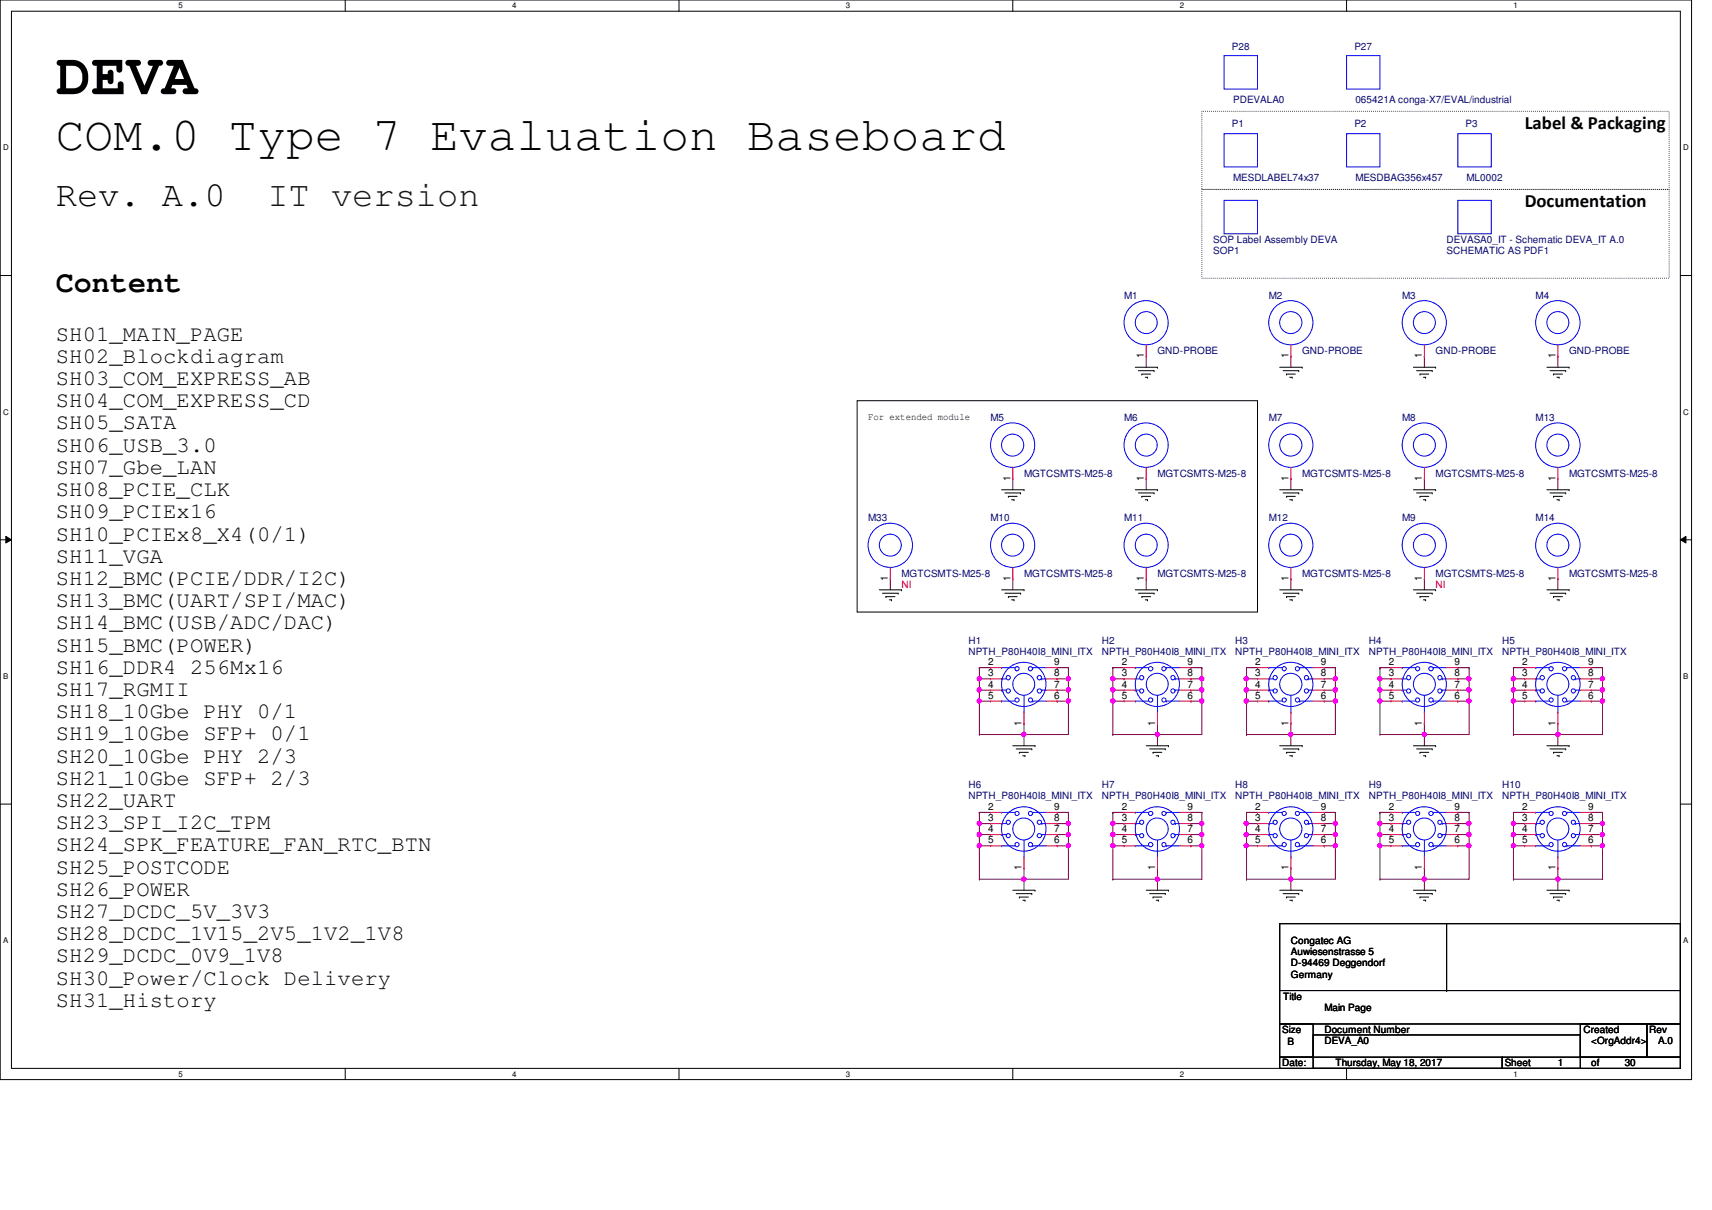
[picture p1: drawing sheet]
<svg xmlns="http://www.w3.org/2000/svg" width="297mm" height="210mm" viewBox="0 0 297 210" stroke-linecap="round" stroke-linejoin="round" font-family="sans-serif">
<defs><g id="words">
<text font-size="10.2" x="9.7" y="16.3">DEVA</text>
<text font-size="8.3" x="9.7" y="26">COM.0 Type 7 Evaluation Baseboard</text>
<text font-size="6.1" x="9.7" y="35.8">Rev. A.0</text>
<text font-size="6.1" fill="#004000" x="46.4" y="35.8">IT version</text>
<text font-size="5.2" x="9.7" y="50.7">Content</text>
<g font-size="3.9">
<text x="9.7" y="59.1">SH01_MAIN_PAGE</text>
<text x="9.7" y="62.9">SH02_Blockdiagram</text>
<text x="9.7" y="66.8">SH03_COM_EXPRESS_AB</text>
<text x="9.7" y="70.7">SH04_COM_EXPRESS_CD</text>
<text x="9.7" y="74.5">SH05_SATA</text>
<text x="9.7" y="78.4">SH06_USB_3.0</text>
<text x="9.7" y="82.2">SH07_Gbe_LAN</text>
<text x="9.7" y="86.1">SH08_PCIE_CLK</text>
<text x="9.7" y="89.9">SH09_PCIEx16</text>
<text x="9.7" y="93.8">SH10_PCIEx8_X4(0/1)</text>
<text x="9.7" y="97.6">SH11_VGA</text>
<text x="9.7" y="101.5">SH12_BMC(PCIE/DDR/I2C)</text>
<text x="9.7" y="105.3">SH13_BMC(UART/SPI/MAC)</text>
<text x="9.7" y="109.2">SH14_BMC(USB/ADC/DAC)</text>
<text x="9.7" y="113">SH15_BMC(POWER)</text>
<text x="9.7" y="116.9">SH16_DDR4 256Mx16</text>
<text x="9.7" y="120.7">SH17_RGMII</text>
<text x="9.7" y="124.6">SH18_10Gbe PHY 0/1</text>
<text x="9.7" y="128.4">SH19_10Gbe SFP+ 0/1</text>
<text x="9.7" y="132.3">SH20_10Gbe PHY 2/3</text>
<text x="9.7" y="136.1">SH21_10Gbe SFP+ 2/3</text>
<text x="9.7" y="140">SH22_UART</text>
<text x="9.7" y="143.8">SH23_SPI_I2C_TPM</text>
<text x="9.7" y="147.7">SH24_SPK_FEATURE_FAN_RTC_BTN</text>
<text x="9.7" y="151.6">SH25_POSTCODE</text>
<text x="9.7" y="155.4">SH26_POWER</text>
<text x="9.7" y="159.3">SH27_DCDC_5V_3V3</text>
<text x="9.7" y="163.1">SH28_DCDC_1V15_2V5_1V2_1V8</text>
<text x="9.7" y="167">SH29_DCDC_0V9_1V8</text>
<text x="9.7" y="170.8">SH30_Power/Clock Delivery</text>
<text x="9.7" y="174.7">SH31_History</text>
</g>
<g font-size="3.3">
<text x="264.5" y="22.4">Label &amp; Packaging</text>
<text x="264.5" y="35.9">Documentation</text>
</g>
<g font-size="1.7" fill="#000080">
<text x="213.7" y="8.6">P28</text>
<text x="235" y="8.6">P27</text>
<text x="213.9" y="17.8">PDEVALA0</text>
<text x="235.2" y="17.8">065421A conga-X7/EVAL/industrial</text>
<text x="213.7" y="22.1">P1</text>
<text x="235" y="22.1">P2</text>
<text x="254.3" y="22.1">P3</text>
<text x="213.9" y="31.4">MESDLABEL74x37</text>
<text x="235.2" y="31.4">MESDBAG356x457</text>
<text x="254.5" y="31.4">ML0002</text>
<text x="210.5" y="44.1">SOP1</text>
<text x="210.5" y="42.2">SOP Label Assembly DEVA</text>
<text x="251" y="44.1">SCHEMATIC AS PDF1</text>
<text x="251" y="42.2">DEVASA0_IT - Schematic DEVA_IT A.0</text>
<text x="195" y="51.8">M1</text>
<text x="220.1" y="51.8">M2</text>
<text x="243.3" y="51.8">M3</text>
<text x="266.4" y="51.8">M4</text>
<text x="200.8" y="61.5">GND-PROBE</text>
<text x="225.9" y="61.5">GND-PROBE</text>
<text x="249.1" y="61.5">GND-PROBE</text>
<text x="272.2" y="61.5">GND-PROBE</text>
<text x="171.9" y="73.1">M5</text>
<text x="195" y="73.1">M6</text>
<text x="220.1" y="73.1">M7</text>
<text x="243.3" y="73.1">M8</text>
<text x="266.4" y="73.1">M13</text>
<text x="177.7" y="82.7">MGTCSMTS-M25-8</text>
<text x="200.8" y="82.7">MGTCSMTS-M25-8</text>
<text x="225.9" y="82.7">MGTCSMTS-M25-8</text>
<text x="249.1" y="82.7">MGTCSMTS-M25-8</text>
<text x="272.2" y="82.7">MGTCSMTS-M25-8</text>
<text x="150.6" y="90.4">M33</text>
<text x="171.9" y="90.4">M10</text>
<text x="195" y="90.4">M11</text>
<text x="220.1" y="90.4">M12</text>
<text x="243.3" y="90.4">M9</text>
<text x="266.4" y="90.4">M14</text>
<text x="156.4" y="100.1">MGTCSMTS-M25-8</text>
<text x="177.7" y="100.1">MGTCSMTS-M25-8</text>
<text x="200.8" y="100.1">MGTCSMTS-M25-8</text>
<text x="225.9" y="100.1">MGTCSMTS-M25-8</text>
<text x="249.1" y="100.1">MGTCSMTS-M25-8</text>
<text x="272.2" y="100.1">MGTCSMTS-M25-8</text>
<text x="168" y="111.7">H1</text>
<text x="168" y="113.6">NPTH_P80H40I8_MINI_ITX</text>
<text x="191.2" y="111.7">H2</text>
<text x="191.2" y="113.6">NPTH_P80H40I8_MINI_ITX</text>
<text x="214.3" y="111.7">H3</text>
<text x="214.3" y="113.6">NPTH_P80H40I8_MINI_ITX</text>
<text x="237.5" y="111.7">H4</text>
<text x="237.5" y="113.6">NPTH_P80H40I8_MINI_ITX</text>
<text x="260.6" y="111.7">H5</text>
<text x="260.6" y="113.6">NPTH_P80H40I8_MINI_ITX</text>
<text x="168" y="136.7">H6</text>
<text x="191.2" y="136.7">H7</text>
<text x="214.3" y="136.7">H8</text>
<text x="237.5" y="136.7">H9</text>
<text x="260.6" y="136.7">H10</text>
<text x="168" y="138.7">NPTH_P80H40I8_MINI_ITX</text>
<text x="191.2" y="138.7">NPTH_P80H40I8_MINI_ITX</text>
<text x="214.3" y="138.7">NPTH_P80H40I8_MINI_ITX</text>
<text x="237.5" y="138.7">NPTH_P80H40I8_MINI_ITX</text>
<text x="260.6" y="138.7">NPTH_P80H40I8_MINI_ITX</text>
</g>
<g font-size="1.7">
<text x="198.5" y="62.2" transform="rotate(-90 198.5 62.2)">1</text>
<text x="223.6" y="62.2" transform="rotate(-90 223.6 62.2)">1</text>
<text x="246.7" y="62.2" transform="rotate(-90 246.7 62.2)">1</text>
<text x="269.9" y="62.2" transform="rotate(-90 269.9 62.2)">1</text>
<text x="150.6" y="72.9">For extended module</text>
<text x="175.3" y="83.4" transform="rotate(-90 175.3 83.4)">1</text>
<text x="198.5" y="83.4" transform="rotate(-90 198.5 83.4)">1</text>
<text x="223.6" y="83.4" transform="rotate(-90 223.6 83.4)">1</text>
<text x="246.7" y="83.4" transform="rotate(-90 246.7 83.4)">1</text>
<text x="269.9" y="83.4" transform="rotate(-90 269.9 83.4)">1</text>
<text x="154" y="100.8" transform="rotate(-90 154 100.8)">1</text>
<text x="175.3" y="100.8" transform="rotate(-90 175.3 100.8)">1</text>
<text x="198.5" y="100.8" transform="rotate(-90 198.5 100.8)">1</text>
<text x="223.6" y="100.8" transform="rotate(-90 223.6 100.8)">1</text>
<text x="246.7" y="100.8" transform="rotate(-90 246.7 100.8)">1</text>
<text x="269.9" y="100.8" transform="rotate(-90 269.9 100.8)">1</text>
<text x="171.4" y="115.4">2</text>
<text x="171.4" y="117.3">3</text>
<text x="171.4" y="119.3">4</text>
<text x="182.9" y="119.3">7</text>
<text x="182.9" y="117.3">8</text>
<text x="182.9" y="115.4">9</text>
<text x="194.6" y="115.4">2</text>
<text x="194.6" y="117.3">3</text>
<text x="194.6" y="119.3">4</text>
<text x="206" y="119.3">7</text>
<text x="206" y="117.3">8</text>
<text x="206" y="115.4">9</text>
<text x="217.8" y="115.4">2</text>
<text x="217.8" y="117.3">3</text>
<text x="217.8" y="119.3">4</text>
<text x="229.2" y="119.3">7</text>
<text x="229.2" y="117.3">8</text>
<text x="229.2" y="115.4">9</text>
<text x="241" y="115.4">2</text>
<text x="241" y="117.3">3</text>
<text x="241" y="119.3">4</text>
<text x="252.3" y="119.3">7</text>
<text x="252.3" y="117.3">8</text>
<text x="252.3" y="115.4">9</text>
<text x="264.1" y="115.4">2</text>
<text x="264.1" y="117.3">3</text>
<text x="264.1" y="119.3">4</text>
<text x="275.5" y="119.3">7</text>
<text x="275.5" y="117.3">8</text>
<text x="275.5" y="115.4">9</text>
<text x="171.4" y="121.2">5</text>
<text x="177.2" y="125.9" transform="rotate(-90 177.2 125.9)">1</text>
<text x="182.9" y="121.2">6</text>
<text x="194.6" y="121.2">5</text>
<text x="200.4" y="125.9" transform="rotate(-90 200.4 125.9)">1</text>
<text x="206" y="121.2">6</text>
<text x="217.8" y="121.2">5</text>
<text x="223.6" y="125.9" transform="rotate(-90 223.6 125.9)">1</text>
<text x="229.2" y="121.2">6</text>
<text x="241" y="121.2">5</text>
<text x="246.7" y="125.9" transform="rotate(-90 246.7 125.9)">1</text>
<text x="252.3" y="121.2">6</text>
<text x="264.1" y="121.2">5</text>
<text x="269.9" y="125.9" transform="rotate(-90 269.9 125.9)">1</text>
<text x="275.5" y="121.2">6</text>
<text x="171.4" y="140.5">2</text>
<text x="171.4" y="142.5">3</text>
<text x="182.9" y="142.5">8</text>
<text x="182.9" y="140.5">9</text>
<text x="194.6" y="140.5">2</text>
<text x="194.6" y="142.5">3</text>
<text x="206" y="142.5">8</text>
<text x="206" y="140.5">9</text>
<text x="217.8" y="140.5">2</text>
<text x="217.8" y="142.5">3</text>
<text x="229.2" y="142.5">8</text>
<text x="229.2" y="140.5">9</text>
<text x="241" y="140.5">2</text>
<text x="241" y="142.5">3</text>
<text x="252.3" y="142.5">8</text>
<text x="252.3" y="140.5">9</text>
<text x="264.1" y="140.5">2</text>
<text x="264.1" y="142.5">3</text>
<text x="275.5" y="142.5">8</text>
<text x="275.5" y="140.5">9</text>
<text x="171.4" y="144.4">4</text>
<text x="171.4" y="146.3">5</text>
<text x="182.9" y="146.3">6</text>
<text x="182.9" y="144.4">7</text>
<text x="194.6" y="144.4">4</text>
<text x="194.6" y="146.3">5</text>
<text x="206" y="146.3">6</text>
<text x="206" y="144.4">7</text>
<text x="217.8" y="144.4">4</text>
<text x="217.8" y="146.3">5</text>
<text x="229.2" y="146.3">6</text>
<text x="229.2" y="144.4">7</text>
<text x="241" y="144.4">4</text>
<text x="241" y="146.3">5</text>
<text x="252.3" y="146.3">6</text>
<text x="252.3" y="144.4">7</text>
<text x="264.1" y="144.4">4</text>
<text x="264.1" y="146.3">5</text>
<text x="275.5" y="146.3">6</text>
<text x="275.5" y="144.4">7</text>
<text x="177.2" y="151" transform="rotate(-90 177.2 151)">1</text>
<text x="200.4" y="151" transform="rotate(-90 200.4 151)">1</text>
<text x="223.6" y="151" transform="rotate(-90 223.6 151)">1</text>
<text x="246.7" y="151" transform="rotate(-90 246.7 151)">1</text>
<text x="269.9" y="151" transform="rotate(-90 269.9 151)">1</text>
<text x="224" y="163.8">Congatec AG</text>
<text x="224" y="165.7">Auwiesenstrasse 5</text>
<text x="224" y="167.6">D-94469 Deggendorf</text>
<text x="222.6" y="173.4">Title</text>
<text x="224" y="169.6">Germany</text>
<text x="222.5" y="179.2">Size</text>
<text x="229.8" y="179.2">Document Number</text>
<text x="229.8" y="175.3">Main Page</text>
<text x="274.7" y="179.2">Created</text>
<text x="286.1" y="179.2">Rev</text>
<text x="222.5" y="185">Date:</text>
<text x="223.4" y="181.4">B</text>
<text x="229.8" y="181.1">DEVA_A0</text>
<text x="231.7" y="185">Thursday, May 18, 2017</text>
<text x="261.1" y="185">Sheet</text>
<text x="270.3" y="185">1</text>
<text x="276.1" y="181.1">&lt;OrgAddr4&gt;</text>
<text x="276.1" y="185">of</text>
<text x="281.9" y="185">30</text>
<text x="287.7" y="181.1">A.0</text>
</g>
<g font-size="1.7" fill="#f00">
<text x="156.4" y="102">NI</text>
<text x="249.1" y="102">NI</text>
</g>
<g font-size="1.4">
<text x="30.9" y="1.4">5</text>
<text x="88.9" y="1.4">4</text>
<text x="146.8" y="1.4">3</text>
<text x="204.7" y="1.4">2</text>
<text x="262.6" y="1.4">1</text>
<text x=".5" y="26.1">D</text>
<text x="292.1" y="26.1">D</text>
<text x=".5" y="71.9">C</text>
<text x="292.1" y="71.9">C</text>
<text x=".5" y="117.8">B</text>
<text x="292.1" y="117.8">B</text>
<text x=".5" y="163.6">A</text>
<text x="292.1" y="163.6">A</text>
<text x="30.9" y="186.8">5</text>
<text x="88.9" y="186.8">4</text>
<text x="146.8" y="186.8">3</text>
<text x="204.7" y="186.8">2</text>
<text x="262.6" y="186.8">1</text>
</g>
</g></defs>
<path d="M0 0h293.5v187.3h-293.5zM2 1.9h289.5v183.4h-289.5z" fill="none" stroke="#000" stroke-width=".17"/>
<g fill="#fff">
<path d="M30.9 .2h.8v1.5h-.8z"/>
<path d="M30.9 185.5h.8v1.6h-.8z"/>
</g>
<path d="M59.9 0v1.9M59.9 185.3v2" fill="none" stroke="#000" stroke-width=".17"/>
<g fill="#fff">
<path d="M88.9 .2h.7v1.5h-.7z"/>
<path d="M88.9 185.5h.7v1.6h-.7z"/>
</g>
<path d="M117.8 0v1.9M117.8 185.3v2" fill="none" stroke="#000" stroke-width=".17"/>
<g fill="#fff">
<path d="M146.8 .2h.7v1.5h-.7z"/>
<path d="M146.8 185.5h.7v1.6h-.7z"/>
</g>
<path d="M175.7 0v1.9M175.7 185.3v2" fill="none" stroke="#000" stroke-width=".17"/>
<g fill="#fff">
<path d="M204.7 .2h.7v1.5h-.7z"/>
<path d="M204.7 185.5h.7v1.6h-.7z"/>
</g>
<path d="M233.6 0v1.9M233.6 185.3v2" fill="none" stroke="#000" stroke-width=".17"/>
<g fill="#fff">
<path d="M262.6 .2h.8v1.5h-.8z"/>
<path d="M262.6 185.5h.8v1.6h-.8z"/>
<path d="M.5 24.8h1v1.6h-1z"/>
<path d="M292.1 24.8h.9v1.6h-.9z"/>
<path d="M.5 70.7h1v1.5h-1z"/>
<path d="M292.1 70.7h.9v1.5h-.9z"/>
</g>
<path d="M0 47.8h2M291.5 47.8h2" fill="none" stroke="#000" stroke-width=".17"/>
<g fill="#fff">
<path d="M.5 116.5h.9v1.6h-.9z"/>
<path d="M292.1 116.5h.8v1.6h-.8z"/>
</g>
<path d="M0 93.6h2M1 93l1 .6-1 .6zM291.5 93.6l1-.6v1.2zM291.5 93.6h2" fill="none" stroke="#000" stroke-width=".17"/>
<path d="M1 93l1 .6-1 .6zM291.5 93.6l1-.6v1.2z" fill="#000"/>
<g fill="#fff">
<path d="M.5 162.4h.9v1.5h-.9z"/>
<path d="M292.1 162.4h.8v1.5h-.8z"/>
</g>
<path d="M148.7 69.5h69.5v36.7h-69.5zM0 139.5h2M291.5 139.5h2" fill="none" stroke="#000" stroke-width=".17"/>
<path d="M208.5 19.3h81.1v13.6h-81.1zM208.5 32.9h81.1v15.4h-81.1z" fill="none" stroke="#000" stroke-width=".17" stroke-dasharray="0 .3"/>
<g fill="none" stroke="#800040" stroke-width=".17">
<path d="M198.9 61.8h.1M198.9 61.8v1.9M224 61.8h.1M224 61.8v1.9M247.1 61.8h.1M247.1 61.8v1.9M270.3 61.8h.1M270.3 61.8v1.9M224 83h.1M224 83v2M247.1 83h.1M247.1 83v2"/>
<path d="M270.3 83h.1M270.3 83v2M224 100.4h.1M224 100.4v1.9M247.1 100.4h.1M247.1 100.4v1.9M270.3 100.4h.1M270.3 100.4v1.9M278 115.8h.1M278 117.8h.1M278 115.8v3.9"/>
</g>
<circle cx="278" cy="119.7" r=".38" fill="#f0f"/>
<circle cx="278" cy="119.7" r=".38" fill="none" stroke="#f0f" stroke-width=".17"/>
<circle cx="278" cy="117.7" r=".37" fill="#f0f"/>
<circle cx="278" cy="117.7" r=".37" fill="none" stroke="#f0f" stroke-width=".17"/>
<path d="M270.3 127.4h.1M270.3 125.5h.1M270.3 125.5v1.9M278 121.6h.1M278 121.6v5.8h-7.7" fill="none" stroke="#800040" stroke-width=".17"/>
<circle cx="278" cy="121.6" r=".37" fill="#f0f"/>
<circle cx="278" cy="121.6" r=".37" fill="none" stroke="#f0f" stroke-width=".17"/>
<g fill="none" stroke="#800040" stroke-width=".17">
<path d="M262.6 115.8h.1M262.6 115.8h1.9M276.1 115.8h.1M276.1 117.8h.1M276.1 119.7h.1M276.1 115.8h1.9M276.1 117.8h1.9M276.1 119.7h1.9M278 119.7h.1M278 119.7v1.9h-1.9M262.6 127.4h.1M262.6 127.4h7.7"/>
<path d="M276.1 121.6h.1"/>
</g>
<circle cx="270.3" cy="127.4" r=".37" fill="#f0f"/>
<circle cx="270.3" cy="127.4" r=".37" fill="none" stroke="#f0f" stroke-width=".17"/>
<path d="M262.6 119.7h.1M262.6 117.8h.1M262.6 119.7h1.9M262.6 117.8h1.9M262.6 121.6h.1M262.6 121.6h1.9M262.6 121.6v5.8M270.3 127.4h.1M270.3 127.4v2" fill="none" stroke="#800040" stroke-width=".17"/>
<circle cx="262.6" cy="121.6" r=".37" fill="#f0f"/>
<circle cx="262.6" cy="121.6" r=".37" fill="none" stroke="#f0f" stroke-width=".17"/>
<path d="M262.6 115.8h.1M262.6 117.8h.1M262.6 115.8v3.9" fill="none" stroke="#800040" stroke-width=".17"/>
<circle cx="262.6" cy="119.7" r=".38" fill="#f0f"/>
<circle cx="262.6" cy="119.7" r=".38" fill="none" stroke="#f0f" stroke-width=".17"/>
<circle cx="262.6" cy="117.7" r=".37" fill="#f0f"/>
<circle cx="262.6" cy="117.7" r=".37" fill="none" stroke="#f0f" stroke-width=".17"/>
<path d="M185.4 115.8h.1M185.4 117.8h.1M185.4 115.8v3.9M239.4 119.7h.1M239.4 119.7v1.9M262.6 119.7h.1M262.6 119.7v1.9M177.7 127.4h.1M177.7 127.4h7.7" fill="none" stroke="#800040" stroke-width=".17"/>
<circle cx="177.6" cy="127.4" r=".37" fill="#f0f"/>
<circle cx="177.6" cy="127.4" r=".37" fill="none" stroke="#f0f" stroke-width=".17"/>
<path d="M183.4 115.8h.1M183.4 117.8h.1M183.4 115.8h2M183.4 117.8h2M177.7 125.5h.1M177.7 125.5v1.9M185.4 121.6h.1M185.4 121.6v5.8" fill="none" stroke="#800040" stroke-width=".17"/>
<circle cx="185.3" cy="117.7" r=".37" fill="#f0f"/>
<circle cx="185.3" cy="117.7" r=".37" fill="none" stroke="#f0f" stroke-width=".17"/>
<path d="M183.4 119.7h.1M183.4 119.7h2" fill="none" stroke="#800040" stroke-width=".17"/>
<circle cx="185.3" cy="119.7" r=".38" fill="#f0f"/>
<circle cx="185.3" cy="119.7" r=".38" fill="none" stroke="#f0f" stroke-width=".17"/>
<path d="M183.4 121.6h.1M183.4 121.6h2" fill="none" stroke="#800040" stroke-width=".17"/>
<circle cx="185.3" cy="121.6" r=".37" fill="#f0f"/>
<circle cx="185.3" cy="121.6" r=".37" fill="none" stroke="#f0f" stroke-width=".17"/>
<g fill="none" stroke="#800040" stroke-width=".17">
<path d="M169.9 115.8h.1M169.9 119.7h.1M169.9 115.8h2M169.9 115.8v2M169.9 119.7v7.7M169.9 119.7h2M185.4 119.7h.1M185.4 119.7v1.9M169.9 127.4h.1M169.9 121.6h.1M169.9 127.4h7.8M169.9 121.6h2"/>
<path d="M177.7 127.4h.1M177.7 127.4v2"/>
</g>
<circle cx="169.9" cy="121.6" r=".37" fill="#f0f"/>
<circle cx="169.9" cy="121.6" r=".37" fill="none" stroke="#f0f" stroke-width=".17"/>
<path d="M169.9 117.8h.1M169.9 117.8h2M169.9 117.8v1.9" fill="none" stroke="#800040" stroke-width=".17"/>
<circle cx="169.9" cy="119.7" r=".38" fill="#f0f"/>
<circle cx="169.9" cy="119.7" r=".38" fill="none" stroke="#f0f" stroke-width=".17"/>
<circle cx="169.9" cy="117.7" r=".37" fill="#f0f"/>
<circle cx="169.9" cy="117.7" r=".37" fill="none" stroke="#f0f" stroke-width=".17"/>
<path d="M208.5 115.8h.1M208.5 117.8h.1M208.5 115.8v3.9M239.4 115.8h.1M239.4 115.8v2" fill="none" stroke="#800040" stroke-width=".17"/>
<circle cx="208.5" cy="119.7" r=".38" fill="#f0f"/>
<circle cx="208.5" cy="119.7" r=".38" fill="none" stroke="#f0f" stroke-width=".17"/>
<circle cx="208.5" cy="117.7" r=".37" fill="#f0f"/>
<circle cx="208.5" cy="117.7" r=".37" fill="none" stroke="#f0f" stroke-width=".17"/>
<path d="M200.8 127.4h.1M200.8 127.4h7.7" fill="none" stroke="#800040" stroke-width=".17"/>
<circle cx="200.8" cy="127.4" r=".37" fill="#f0f"/>
<circle cx="200.8" cy="127.4" r=".37" fill="none" stroke="#f0f" stroke-width=".17"/>
<g fill="none" stroke="#800040" stroke-width=".17">
<path d="M206.6 115.8h.1M206.6 117.8h.1M206.6 119.7h.1M206.6 115.8h1.9M206.6 117.8h1.9M206.6 119.7h1.9M208.5 119.7h.1M208.5 119.7v7.7M200.8 125.5h.1M200.8 125.5v1.9M206.6 121.6h.1M206.6 121.6h1.9"/>
<path d="M208.5 121.6h.1"/>
</g>
<circle cx="208.5" cy="121.6" r=".37" fill="#f0f"/>
<circle cx="208.5" cy="121.6" r=".37" fill="none" stroke="#f0f" stroke-width=".17"/>
<path d="M193.1 115.8h.1M193.1 117.8h.1M193.1 115.8h1.9M193.1 117.8v1.9" fill="none" stroke="#800040" stroke-width=".17"/>
<circle cx="193.1" cy="119.7" r=".38" fill="#f0f"/>
<circle cx="193.1" cy="119.7" r=".38" fill="none" stroke="#f0f" stroke-width=".17"/>
<circle cx="193.1" cy="117.7" r=".37" fill="#f0f"/>
<circle cx="193.1" cy="117.7" r=".37" fill="none" stroke="#f0f" stroke-width=".17"/>
<path d="M193.1 127.4h.1M193.1 121.6h.1M193.1 127.4h7.7M193.1 121.6h1.9" fill="none" stroke="#800040" stroke-width=".17"/>
<circle cx="193.1" cy="121.6" r=".37" fill="#f0f"/>
<circle cx="193.1" cy="121.6" r=".37" fill="none" stroke="#f0f" stroke-width=".17"/>
<path d="M193.1 119.7h.1M193.1 117.8h.1M193.1 119.7h1.9M193.1 117.8h1.9M216.3 115.8h.1M216.3 119.7h.1M216.3 115.8v2M216.3 119.7v1.9M193.1 121.6h.1M193.1 121.6v5.8M200.8 127.4h.1M200.8 127.4v2" fill="none" stroke="#800040" stroke-width=".17"/>
<circle cx="216.2" cy="121.6" r=".37" fill="#f0f"/>
<circle cx="216.2" cy="121.6" r=".37" fill="none" stroke="#f0f" stroke-width=".17"/>
<path d="M193.1 119.7h.1M193.1 115.8h.1M193.1 115.8v2M193.1 119.7v1.9M231.7 115.8h.1M231.7 117.8h.1M231.7 115.8v3.9" fill="none" stroke="#800040" stroke-width=".17"/>
<circle cx="231.7" cy="119.7" r=".38" fill="#f0f"/>
<circle cx="231.7" cy="119.7" r=".38" fill="none" stroke="#f0f" stroke-width=".17"/>
<circle cx="231.7" cy="117.7" r=".37" fill="#f0f"/>
<circle cx="231.7" cy="117.7" r=".37" fill="none" stroke="#f0f" stroke-width=".17"/>
<path d="M224 127.4h.1M224 125.5h.1M224 125.5v1.9M231.7 121.6h.1M231.7 121.6v5.8h-7.7" fill="none" stroke="#800040" stroke-width=".17"/>
<circle cx="231.7" cy="121.6" r=".37" fill="#f0f"/>
<circle cx="231.7" cy="121.6" r=".37" fill="none" stroke="#f0f" stroke-width=".17"/>
<g fill="none" stroke="#800040" stroke-width=".17">
<path d="M216.3 115.8h.1M216.3 117.8h.1M216.3 115.8h1.9M216.3 117.8v1.9M229.8 115.8h.1M229.8 117.8h.1M229.8 119.7h.1M229.8 115.8h1.9M229.8 117.8h1.9M229.8 119.7h1.9M231.7 119.7h.1M231.7 119.7v1.9h-1.9"/>
<path d="M229.8 121.6h.1"/>
</g>
<circle cx="216.2" cy="119.7" r=".38" fill="#f0f"/>
<circle cx="216.2" cy="119.7" r=".38" fill="none" stroke="#f0f" stroke-width=".17"/>
<circle cx="216.2" cy="117.7" r=".37" fill="#f0f"/>
<circle cx="216.2" cy="117.7" r=".37" fill="none" stroke="#f0f" stroke-width=".17"/>
<path d="M216.3 127.4h.1M216.3 127.4h7.7" fill="none" stroke="#800040" stroke-width=".17"/>
<circle cx="224" cy="127.4" r=".37" fill="#f0f"/>
<circle cx="224" cy="127.4" r=".37" fill="none" stroke="#f0f" stroke-width=".17"/>
<path d="M216.3 119.7h.1M216.3 117.8h.1M216.3 119.7h1.9M216.3 117.8h1.9M254.9 115.8h.1M254.9 117.8h.1M254.9 115.8v3.9M216.3 121.6h.1M216.3 121.6h1.9M216.3 121.6v5.8M224 127.4h.1M224 127.4v2" fill="none" stroke="#800040" stroke-width=".17"/>
<circle cx="254.8" cy="119.7" r=".38" fill="#f0f"/>
<circle cx="254.8" cy="119.7" r=".38" fill="none" stroke="#f0f" stroke-width=".17"/>
<circle cx="254.9" cy="117.7" r=".37" fill="#f0f"/>
<circle cx="254.9" cy="117.7" r=".37" fill="none" stroke="#f0f" stroke-width=".17"/>
<path d="M247.1 127.4h.1M247.1 125.5h.1M247.1 127.4h7.8M247.1 125.5v1.9" fill="none" stroke="#800040" stroke-width=".17"/>
<circle cx="247.1" cy="127.4" r=".37" fill="#f0f"/>
<circle cx="247.1" cy="127.4" r=".37" fill="none" stroke="#f0f" stroke-width=".17"/>
<path d="M252.9 115.8h.1M252.9 117.8h.1M252.9 119.7h.1M252.9 115.8h2M252.9 117.8h2M252.9 119.7h2M252.9 121.6h.1M252.9 121.6h2M254.9 121.6h.1M254.9 121.6v5.8" fill="none" stroke="#800040" stroke-width=".17"/>
<circle cx="254.9" cy="121.6" r=".37" fill="#f0f"/>
<circle cx="254.9" cy="121.6" r=".37" fill="none" stroke="#f0f" stroke-width=".17"/>
<path d="M239.4 115.8h.1M239.4 117.8h.1M239.4 115.8h1.9M239.4 117.8v1.9M254.9 119.7h.1M254.9 119.7v1.9" fill="none" stroke="#800040" stroke-width=".17"/>
<circle cx="239.4" cy="119.7" r=".38" fill="#f0f"/>
<circle cx="239.4" cy="119.7" r=".38" fill="none" stroke="#f0f" stroke-width=".17"/>
<circle cx="239.4" cy="117.7" r=".37" fill="#f0f"/>
<circle cx="239.4" cy="117.7" r=".37" fill="none" stroke="#f0f" stroke-width=".17"/>
<path d="M239.4 127.4h.1M239.4 121.6h.1M239.4 127.4h7.7M239.4 121.6h1.9M239.4 121.6v5.8" fill="none" stroke="#800040" stroke-width=".17"/>
<circle cx="239.4" cy="121.6" r=".37" fill="#f0f"/>
<circle cx="239.4" cy="121.6" r=".37" fill="none" stroke="#f0f" stroke-width=".17"/>
<path d="M239.4 119.7h.1M239.4 117.8h.1M239.4 119.7h1.9M239.4 117.8h1.9M247.1 127.4h.1M247.1 127.4v2M278 140.9h.1M278 140.9v2" fill="none" stroke="#800040" stroke-width=".17"/>
<circle cx="278" cy="142.8" r=".37" fill="#f0f"/>
<circle cx="278" cy="142.8" r=".37" fill="none" stroke="#f0f" stroke-width=".17"/>
<path d="M270.3 152.5h.1M270.3 152.5h7.7M278 142.9h.1M278 142.9v1.9" fill="none" stroke="#800040" stroke-width=".17"/>
<circle cx="270.3" cy="152.5" r=".37" fill="#f0f"/>
<circle cx="270.3" cy="152.5" r=".37" fill="none" stroke="#f0f" stroke-width=".17"/>
<g fill="none" stroke="#800040" stroke-width=".17">
<path d="M270.3 150.6h.1M270.3 150.6v1.9M276.1 140.9h.1M276.1 142.9h.1M276.1 144.8h.1M276.1 146.7h.1M276.1 140.9h1.9M276.1 142.9h1.9M276.1 144.8h1.9M276.1 146.7h1.9M278 146.7h.1M278 144.8h.1"/>
<path d="M278 144.8v7.7"/>
</g>
<circle cx="278" cy="146.7" r=".37" fill="#f0f"/>
<circle cx="278" cy="146.7" r=".37" fill="none" stroke="#f0f" stroke-width=".17"/>
<circle cx="278" cy="144.8" r=".38" fill="#f0f"/>
<circle cx="278" cy="144.8" r=".38" fill="none" stroke="#f0f" stroke-width=".17"/>
<path d="M262.6 140.9h.1M262.6 152.5h.1M262.6 146.7h.1M262.6 140.9h1.9M262.6 152.5h7.7M262.6 146.7h1.9" fill="none" stroke="#800040" stroke-width=".17"/>
<circle cx="262.6" cy="146.7" r=".37" fill="#f0f"/>
<circle cx="262.6" cy="146.7" r=".37" fill="none" stroke="#f0f" stroke-width=".17"/>
<path d="M262.6 144.8h.1M262.6 144.8h1.9M270.3 152.5h.1M270.3 152.5v1.9" fill="none" stroke="#800040" stroke-width=".17"/>
<circle cx="262.6" cy="144.8" r=".38" fill="#f0f"/>
<circle cx="262.6" cy="144.8" r=".38" fill="none" stroke="#f0f" stroke-width=".17"/>
<path d="M262.6 142.9h.1M262.6 146.7h.1M262.6 140.9h.1M262.6 142.9h1.9M262.6 140.9v2M262.6 146.7v5.8" fill="none" stroke="#800040" stroke-width=".17"/>
<circle cx="262.6" cy="142.8" r=".37" fill="#f0f"/>
<circle cx="262.6" cy="142.8" r=".37" fill="none" stroke="#f0f" stroke-width=".17"/>
<path d="M239.4 144.8h.1M239.4 144.8v1.9M262.6 142.9h.1M262.6 144.8h.1M262.6 142.9v3.8" fill="none" stroke="#800040" stroke-width=".17"/>
<circle cx="239.4" cy="144.8" r=".38" fill="#f0f"/>
<circle cx="239.4" cy="144.8" r=".38" fill="none" stroke="#f0f" stroke-width=".17"/>
<path d="M185.4 140.9h.1M185.4 140.9v2" fill="none" stroke="#800040" stroke-width=".17"/>
<circle cx="185.3" cy="142.8" r=".37" fill="#f0f"/>
<circle cx="185.3" cy="142.8" r=".37" fill="none" stroke="#f0f" stroke-width=".17"/>
<path d="M177.7 152.5h.1M177.7 152.5h7.7M185.4 142.9h.1M185.4 142.9v1.9" fill="none" stroke="#800040" stroke-width=".17"/>
<circle cx="177.6" cy="152.5" r=".37" fill="#f0f"/>
<circle cx="177.6" cy="152.5" r=".37" fill="none" stroke="#f0f" stroke-width=".17"/>
<path d="M177.7 150.6h.1M177.7 150.6v1.9M183.4 140.9h.1M183.4 142.9h.1M183.4 144.8h.1M183.4 140.9h2M183.4 142.9h2M183.4 144.8h2M185.4 146.7h.1M185.4 146.7v5.8" fill="none" stroke="#800040" stroke-width=".17"/>
<circle cx="185.3" cy="144.8" r=".38" fill="#f0f"/>
<circle cx="185.3" cy="144.8" r=".38" fill="none" stroke="#f0f" stroke-width=".17"/>
<path d="M183.4 146.7h.1M183.4 146.7h2" fill="none" stroke="#800040" stroke-width=".17"/>
<circle cx="185.3" cy="146.7" r=".37" fill="#f0f"/>
<circle cx="185.3" cy="146.7" r=".37" fill="none" stroke="#f0f" stroke-width=".17"/>
<path d="M169.9 140.9h.1M169.9 140.9h2M169.9 140.9v2M185.4 144.8h.1M185.4 144.8v1.9" fill="none" stroke="#800040" stroke-width=".17"/>
<circle cx="169.9" cy="142.8" r=".37" fill="#f0f"/>
<circle cx="169.9" cy="142.8" r=".37" fill="none" stroke="#f0f" stroke-width=".17"/>
<path d="M169.9 152.5h.1M169.9 146.7h.1M169.9 152.5h7.8M169.9 146.7h2" fill="none" stroke="#800040" stroke-width=".17"/>
<circle cx="169.9" cy="146.7" r=".37" fill="#f0f"/>
<circle cx="169.9" cy="146.7" r=".37" fill="none" stroke="#f0f" stroke-width=".17"/>
<path d="M169.9 146.7h.1M169.9 144.8h.1M169.9 146.7v5.8M169.9 144.8h2M177.7 152.5h.1M177.7 152.5v1.9" fill="none" stroke="#800040" stroke-width=".17"/>
<circle cx="169.9" cy="144.8" r=".38" fill="#f0f"/>
<circle cx="169.9" cy="144.8" r=".38" fill="none" stroke="#f0f" stroke-width=".17"/>
<path d="M169.9 144.8h.1M169.9 142.9h.1M169.9 142.9v3.8M169.9 142.9h2M239.4 140.9h.1M239.4 140.9v2" fill="none" stroke="#800040" stroke-width=".17"/>
<circle cx="239.4" cy="142.8" r=".37" fill="#f0f"/>
<circle cx="239.4" cy="142.8" r=".37" fill="none" stroke="#f0f" stroke-width=".17"/>
<path d="M208.5 140.9h.1M208.5 140.9v2" fill="none" stroke="#800040" stroke-width=".17"/>
<circle cx="208.5" cy="142.8" r=".37" fill="#f0f"/>
<circle cx="208.5" cy="142.8" r=".37" fill="none" stroke="#f0f" stroke-width=".17"/>
<path d="M200.8 152.5h.1M200.8 150.6h.1M200.8 150.6v1.9M208.5 142.9h.1M208.5 146.7h.1M208.5 142.9v1.9M208.5 146.7v5.8h-7.7" fill="none" stroke="#800040" stroke-width=".17"/>
<circle cx="208.5" cy="146.7" r=".37" fill="#f0f"/>
<circle cx="208.5" cy="146.7" r=".37" fill="none" stroke="#f0f" stroke-width=".17"/>
<path d="M206.6 140.9h.1M206.6 142.9h.1M206.6 144.8h.1M206.6 146.7h.1M206.6 140.9h1.9M206.6 142.9h1.9M206.6 144.8h1.9M208.5 144.8h.1M208.5 144.8v1.9h-1.9" fill="none" stroke="#800040" stroke-width=".17"/>
<circle cx="208.5" cy="144.8" r=".38" fill="#f0f"/>
<circle cx="208.5" cy="144.8" r=".38" fill="none" stroke="#f0f" stroke-width=".17"/>
<path d="M193.1 140.9h.1M193.1 142.9h.1M193.1 152.5h.1M193.1 146.7h.1M193.1 140.9h1.9M193.1 142.9v1.9M193.1 146.7v5.8M193.1 152.5h7.7M193.1 146.7h1.9" fill="none" stroke="#800040" stroke-width=".17"/>
<circle cx="193.1" cy="146.7" r=".37" fill="#f0f"/>
<circle cx="193.1" cy="146.7" r=".37" fill="none" stroke="#f0f" stroke-width=".17"/>
<path d="M200.8 152.5h.1M200.8 152.5v1.9" fill="none" stroke="#800040" stroke-width=".17"/>
<circle cx="200.8" cy="152.5" r=".37" fill="#f0f"/>
<circle cx="200.8" cy="152.5" r=".37" fill="none" stroke="#f0f" stroke-width=".17"/>
<path d="M193.1 144.8h.1M193.1 144.8h1.9" fill="none" stroke="#800040" stroke-width=".17"/>
<circle cx="193.1" cy="144.8" r=".38" fill="#f0f"/>
<circle cx="193.1" cy="144.8" r=".38" fill="none" stroke="#f0f" stroke-width=".17"/>
<path d="M193.1 142.9h.1M193.1 142.9h1.9M216.3 140.9h.1M216.3 140.9v2" fill="none" stroke="#800040" stroke-width=".17"/>
<circle cx="216.2" cy="142.8" r=".37" fill="#f0f"/>
<circle cx="216.2" cy="142.8" r=".37" fill="none" stroke="#f0f" stroke-width=".17"/>
<path d="M193.1 144.8h.1M193.1 140.9h.1M193.1 140.9v2M193.1 144.8v1.9M216.3 144.8h.1M216.3 144.8v1.9" fill="none" stroke="#800040" stroke-width=".17"/>
<circle cx="193.1" cy="142.8" r=".37" fill="#f0f"/>
<circle cx="193.1" cy="142.8" r=".37" fill="none" stroke="#f0f" stroke-width=".17"/>
<path d="M231.7 140.9h.1M231.7 140.9v2" fill="none" stroke="#800040" stroke-width=".17"/>
<circle cx="231.7" cy="142.8" r=".37" fill="#f0f"/>
<circle cx="231.7" cy="142.8" r=".37" fill="none" stroke="#f0f" stroke-width=".17"/>
<path d="M231.7 142.9h.1M231.7 142.9v1.9" fill="none" stroke="#800040" stroke-width=".17"/>
<circle cx="231.7" cy="144.8" r=".38" fill="#f0f"/>
<circle cx="231.7" cy="144.8" r=".38" fill="none" stroke="#f0f" stroke-width=".17"/>
<g fill="none" stroke="#800040" stroke-width=".17">
<path d="M224 152.5h.1M224 150.6h.1M224 150.6v1.9M229.8 140.9h.1M229.8 142.9h.1M229.8 144.8h.1M229.8 146.7h.1M229.8 140.9h1.9M229.8 142.9h1.9M229.8 144.8h1.9M229.8 146.7h1.9M231.7 146.7h.1"/>
<path d="M231.7 146.7v5.8h-7.7"/>
</g>
<circle cx="231.7" cy="146.7" r=".37" fill="#f0f"/>
<circle cx="231.7" cy="146.7" r=".37" fill="none" stroke="#f0f" stroke-width=".17"/>
<path d="M216.3 140.9h.1M216.3 142.9h.1M216.3 152.5h.1M216.3 140.9h1.9M216.3 142.9v1.9M216.3 152.5h7.7M231.7 144.8h.1M231.7 144.8v1.9" fill="none" stroke="#800040" stroke-width=".17"/>
<circle cx="224" cy="152.5" r=".37" fill="#f0f"/>
<circle cx="224" cy="152.5" r=".37" fill="none" stroke="#f0f" stroke-width=".17"/>
<path d="M216.3 146.7h.1M216.3 146.7h1.9" fill="none" stroke="#800040" stroke-width=".17"/>
<circle cx="216.2" cy="146.7" r=".37" fill="#f0f"/>
<circle cx="216.2" cy="146.7" r=".37" fill="none" stroke="#f0f" stroke-width=".17"/>
<path d="M216.3 146.7h.1M216.3 144.8h.1M216.3 146.7v5.8M216.3 144.8h1.9M224 152.5h.1M224 152.5v1.9" fill="none" stroke="#800040" stroke-width=".17"/>
<circle cx="216.2" cy="144.8" r=".38" fill="#f0f"/>
<circle cx="216.2" cy="144.8" r=".38" fill="none" stroke="#f0f" stroke-width=".17"/>
<path d="M216.3 142.9h.1M216.3 142.9h1.9M254.9 140.9h.1M254.9 140.9v2" fill="none" stroke="#800040" stroke-width=".17"/>
<circle cx="254.9" cy="142.8" r=".37" fill="#f0f"/>
<circle cx="254.9" cy="142.8" r=".37" fill="none" stroke="#f0f" stroke-width=".17"/>
<g fill="none" stroke="#800040" stroke-width=".17">
<path d="M247.1 152.5h.1M247.1 150.6h.1M247.1 150.6v1.9M252.9 140.9h.1M252.9 142.9h.1M252.9 144.8h.1M252.9 146.7h.1M252.9 140.9h2M252.9 142.9h2M252.9 144.8h2M252.9 146.7h2M254.9 142.9h.1"/>
<path d="M254.9 146.7h.1M254.9 144.8h.1M254.9 142.9v9.6h-7.8"/>
</g>
<circle cx="254.9" cy="146.7" r=".37" fill="#f0f"/>
<circle cx="254.9" cy="146.7" r=".37" fill="none" stroke="#f0f" stroke-width=".17"/>
<circle cx="254.8" cy="144.8" r=".38" fill="#f0f"/>
<circle cx="254.8" cy="144.8" r=".38" fill="none" stroke="#f0f" stroke-width=".17"/>
<path d="M239.4 140.9h.1M239.4 142.9h.1M239.4 152.5h.1M239.4 140.9h1.9M239.4 142.9v1.9M239.4 152.5h7.7" fill="none" stroke="#800040" stroke-width=".17"/>
<circle cx="247.1" cy="152.5" r=".37" fill="#f0f"/>
<circle cx="247.1" cy="152.5" r=".37" fill="none" stroke="#f0f" stroke-width=".17"/>
<path d="M239.4 146.7h.1M239.4 146.7h1.9" fill="none" stroke="#800040" stroke-width=".17"/>
<circle cx="239.4" cy="146.7" r=".37" fill="#f0f"/>
<circle cx="239.4" cy="146.7" r=".37" fill="none" stroke="#f0f" stroke-width=".17"/>
<g fill="none" stroke="#800040" stroke-width=".17">
<path d="M175.7 83h.1M175.7 83v2M198.9 83h.1M198.9 83v2M154.5 100.4h.1M154.5 100.4v1.9M175.7 100.4h.1M175.7 100.4v1.9M198.9 100.4h.1M198.9 100.4v1.9M239.4 146.7h.1M239.4 144.8h.1"/>
<path d="M239.4 142.9h.1M239.4 146.7v5.8M239.4 144.8h1.9M239.4 142.9h1.9M247.1 152.5h.1M247.1 152.5v1.9"/>
</g>
<g fill="none" stroke="#000" stroke-width=".17">
<path d="M197 63.7h3.8M197.5 64.3h2.7M198.1 64.9h.1M198.1 64.9h1.5M198.7 65.4h.4M199.1 65.4h.1M200.2 64.3h.1M200.8 63.7h.1M222 63.7h3.9M222.6 64.3h2.7M223.2 64.9h.1M223.2 64.9h1.5"/>
<path d="M223.8 65.4h.4M224.2 65.4h.1M225.3 64.3h.1M225.9 63.7h.1M245.2 63.7h3.9M245.8 64.3h2.7M246.4 64.9h.1M246.4 64.9h1.5M247 65.4h.4M247.4 65.4h.1M248.5 64.3h.1M249.1 63.7h.1"/>
<path d="M268.4 63.7h3.8M268.9 64.3h2.7M269.5 64.9h.1M269.5 64.9h1.6M270.1 65.4h.4M270.5 65.4h.1M271.6 64.3h.1M272.2 63.7h.1M173.8 85h3.9M174.4 85.5h2.7M175 86.1h.1M175 86.1h1.5"/>
<path d="M175.5 86.7h.4M175.9 86.7h.1M177.1 85.5h.1M177.7 85h.1M197 85h3.8M197.5 85.5h2.7M198.1 86.1h.1M198.1 86.1h1.5M198.7 86.7h.4M199.1 86.7h.1M200.2 85.5h.1M200.8 85h.1"/>
<path d="M222 85h3.9M222.6 85.5h2.7M223.2 86.1h.1M223.2 86.1h1.5M223.8 86.7h.4M224.2 86.7h.1M225.3 85.5h.1M225.9 85h.1M245.2 85h3.9M245.8 85.5h2.7M246.4 86.1h.1M246.4 86.1h1.5"/>
<path d="M247 86.7h.4M247.4 86.7h.1M248.5 85.5h.1M249.1 85h.1M268.4 85h3.8M268.9 85.5h2.7M269.5 86.1h.1M269.5 86.1h1.6M270.1 86.7h.4M270.5 86.7h.1M271.6 85.5h.1M272.2 85h.1"/>
<path d="M152.6 102.3h3.8M153.1 102.9h2.7M153.7 103.5h.1M153.7 103.5h1.6M154.3 104.1h.4M154.7 104.1h.1M155.8 102.9h.1M156.4 102.3h.1M173.8 102.3h3.9M174.4 102.9h2.7M175 103.5h.1M175 103.5h1.5"/>
<path d="M175.5 104.1h.4M175.9 104.1h.1M177.1 102.9h.1M177.7 102.3h.1M197 102.3h3.8M197.5 102.9h2.7M198.1 103.5h.1M198.1 103.5h1.5M198.7 104.1h.4M199.1 104.1h.1M200.2 102.9h.1M200.8 102.3h.1"/>
<path d="M222 102.3h3.9M222.6 102.9h2.7M223.2 103.5h.1M223.2 103.5h1.5M223.8 104.1h.4M224.2 104.1h.1M225.3 102.9h.1M225.9 102.3h.1M245.2 102.3h3.9M245.8 102.9h2.7M246.4 103.5h.1M246.4 103.5h1.5"/>
<path d="M247 104.1h.4M247.4 104.1h.1M248.5 102.9h.1M249.1 102.3h.1M268.4 102.3h3.8M268.9 102.9h2.7M269.5 103.5h.1M269.5 103.5h1.6M270.1 104.1h.4M270.5 104.1h.1M271.6 102.9h.1M272.2 102.3h.1"/>
<path d="M175.7 129.4h3.9M176.3 129.9h2.7M176.9 130.5h.1M176.9 130.5h1.5M177.5 131.1h.3M177.8 131.1h.1M179 129.9h.1M179.6 129.4h.1M198.9 129.4h3.8M199.5 129.9h2.7M200.1 130.5h.1M200.1 130.5h1.5"/>
<path d="M200.6 131.1h.4M201 131.1h.1M202.2 129.9h.1M202.7 129.4h.1M222 129.4h3.9M222.6 129.9h2.7M223.2 130.5h.1M223.2 130.5h1.5M223.8 131.1h.4M224.2 131.1h.1M225.3 129.9h.1M225.9 129.4h.1"/>
<path d="M245.2 129.4h3.9M245.8 129.9h2.7M246.4 130.5h.1M246.4 130.5h1.5M247 131.1h.4M247.4 131.1h.1M248.5 129.9h.1M249.1 129.4h.1M268.4 129.4h3.8M268.9 129.9h2.7M269.5 130.5h.1M269.5 130.5h1.6"/>
<path d="M270.1 131.1h.4M270.5 131.1h.1M271.6 129.9h.1M272.2 129.4h.1M175.7 154.4h3.9M176.3 155h2.7M176.9 155.6h.1M176.9 155.6h1.5M177.5 156.2h.3M177.8 156.2h.1M179 155h.1M179.6 154.4h.1"/>
<path d="M198.9 154.4h3.8M199.5 155h2.7M200.1 155.6h.1M200.1 155.6h1.5M200.6 156.2h.4M201 156.2h.1M202.2 155h.1M202.7 154.4h.1M222 154.4h3.9M222.6 155h2.7M223.2 155.6h.1M223.2 155.6h1.5"/>
<path d="M223.8 156.2h.4M224.2 156.2h.1M225.3 155h.1M225.9 154.4h.1M245.2 154.4h3.9M245.8 155h2.7M246.4 155.6h.1M246.4 155.6h1.5M247 156.2h.4M247.4 156.2h.1M248.5 155h.1M249.1 154.4h.1"/>
<path d="M268.4 154.4h3.8M268.9 155h2.7M269.5 155.6h.1M269.5 155.6h1.6M270.1 156.2h.4M270.5 156.2h.1M271.6 155h.1M272.2 154.4h.1M222 160.2h69.5v11.6h-69.5zM222 171.8h69.5v5.8h-69.5zM222 177.6h5.8v5.8h-5.8zM227.8 179.5h46.4v5.8h-46.4z"/>
<path d="M251 171.8h.1M251 160.2v11.6M274.2 177.6h11.5v5.8h-11.5zM285.7 177.6h5.8v5.8h-5.8zM222 183.4h38.6v1.9h-38.6zM260.6 183.4h30.9v1.9h-30.9z"/>
</g>
<g fill="none" stroke="#00f" stroke-width=".17">
<path d="M212.4 9.7h5.8v5.8h-5.8zM233.6 9.7h5.8v5.8h-5.8zM212.4 23.2h5.8v5.8h-5.8zM212.4 34.8h5.8v5.8h-5.8zM233.6 23.2h5.8v5.8h-5.8zM252.9 23.2h5.8v5.8h-5.8zM252.9 34.8h5.8v5.8h-5.8zM173.8 117.8h.1M173.8 119.7h.1M173.8 115.8h.1M173.8 119.7h.8M173.8 117.8h.8"/>
<path d="M173.8 115.8h2.3M179.2 115.8h.1M179.2 115.8h2.3M180.8 119.7h.1M180.8 117.8h.1M180.8 119.7h.7M180.8 117.8h.7M197 117.8h.1M197 119.7h.1M197 115.8h.1M197 119.7h.7M197 117.8h.7"/>
<path d="M197 115.8h2.3M202.3 115.8h.1M202.3 115.8h2.4M203.9 119.7h.1M203.9 117.8h.1M203.9 119.7h.8M203.9 117.8h.8M220.1 117.8h.1M220.1 119.7h.1M220.1 115.8h.1M220.1 119.7h.8M220.1 117.8h.8"/>
<path d="M220.1 115.8h2.4M225.5 115.8h.1M225.5 115.8h2.3M227.1 119.7h.1M227.1 117.8h.1M227.1 119.7h.7M227.1 117.8h.7M243.3 117.8h.1M243.3 119.7h.1M243.3 115.8h.1M243.3 119.7h.7M243.3 117.8h.7"/>
<path d="M243.3 115.8h2.3M248.7 115.8h.1M248.7 115.8h2.3M250.2 119.7h.1M250.2 117.8h.1M250.2 119.7h.8M250.2 117.8h.8M266.4 117.8h.1M266.4 119.7h.1M266.4 115.8h.1M266.4 119.7h.8M266.4 117.8h.8"/>
<path d="M266.4 115.8h2.4M271.9 115.8h.1M271.9 115.8h2.3M273.4 119.7h.1M273.4 117.8h.1M273.4 119.7h.8M273.4 117.8h.8M173.8 121.6h.1M173.8 121.6h2.3M177.7 123.6h.1M177.7 120.6v3M179.2 121.6h.1"/>
<path d="M179.2 121.6h2.3M197 121.6h.1M197 121.6h2.3M200.8 123.6h.1M200.8 120.6v3M202.3 121.6h.1M202.3 121.6h2.4M220.1 121.6h.1M220.1 121.6h2.4M224 123.6h.1M224 120.6v3M225.5 121.6h.1"/>
<path d="M225.5 121.6h2.3M243.3 121.6h.1M243.3 121.6h2.3M247.1 123.6h.1M247.1 120.6v3M248.7 121.6h.1M248.7 121.6h2.3M266.4 121.6h.1M266.4 121.6h2.4M270.3 123.6h.1M270.3 120.6v3M271.9 121.6h.1"/>
<path d="M271.9 121.6h2.3M173.8 142.9h.1M173.8 144.8h.1M173.8 146.7h.1M173.8 140.9h.1M173.8 146.7h2.3M173.8 144.8h.8M173.8 142.9h.8M173.8 140.9h2.3M177.7 148.7h.1M177.7 145.8v2.9M179.2 146.7h.1"/>
<path d="M179.2 140.9h.1M179.2 146.7h2.3M179.2 140.9h2.3M180.8 144.8h.1M180.8 142.9h.1M180.8 144.8h.7M180.8 142.9h.7M197 142.9h.1M197 144.8h.1M197 146.7h.1M197 140.9h.1M197 146.7h2.3"/>
<path d="M197 144.8h.7M197 142.9h.7M197 140.9h2.3M200.8 148.7h.1M200.8 145.8v2.9M202.3 146.7h.1M202.3 140.9h.1M202.3 146.7h2.4M202.3 140.9h2.4M203.9 144.8h.1M203.9 142.9h.1M203.9 144.8h.8"/>
<path d="M203.9 142.9h.8M220.1 142.9h.1M220.1 144.8h.1M220.1 146.7h.1M220.1 140.9h.1M220.1 146.7h2.4M220.1 144.8h.8M220.1 142.9h.8M220.1 140.9h2.4M224 148.7h.1M224 145.8v2.9M225.5 146.7h.1"/>
<path d="M225.5 140.9h.1M225.5 146.7h2.3M225.5 140.9h2.3M227.1 144.8h.1M227.1 142.9h.1M227.1 144.8h.7M227.1 142.9h.7M243.3 142.9h.1M243.3 144.8h.1M243.3 146.7h.1M243.3 140.9h.1M243.3 146.7h2.3"/>
<path d="M243.3 144.8h.7M243.3 142.9h.7M243.3 140.9h2.3M247.1 148.7h.1M247.1 145.8v2.9M248.7 146.7h.1M248.7 140.9h.1M248.7 146.7h2.3M248.7 140.9h2.3M250.2 144.8h.1M250.2 142.9h.1M250.2 144.8h.8"/>
<path d="M250.2 142.9h.8M266.4 142.9h.1M266.4 144.8h.1M266.4 146.7h.1M266.4 140.9h.1M266.4 146.7h2.4M266.4 144.8h.8M266.4 142.9h.8M266.4 140.9h2.4M270.3 148.7h.1M270.3 145.8v2.9M271.9 146.7h.1"/>
<path d="M271.9 140.9h.1M271.9 146.7h2.3M271.9 140.9h2.3M273.4 144.8h.1M273.4 142.9h.1M273.4 144.8h.8M273.4 142.9h.8"/>
<circle cx="198.9" cy="56" r="3.8"/>
<circle cx="198.9" cy="56" r="1.9"/>
<circle cx="224" cy="56" r="3.8"/>
<circle cx="224" cy="56" r="1.92"/>
<circle cx="247.1" cy="56" r="3.8"/>
<circle cx="247.1" cy="56" r="1.9"/>
<circle cx="270.3" cy="56" r="1.9"/>
<circle cx="270.3" cy="56" r="3.8"/>
<circle cx="175.7" cy="77.2" r="3.8"/>
<circle cx="175.7" cy="77.2" r="1.92"/>
<circle cx="198.8" cy="77.2" r="3.8"/>
<circle cx="198.9" cy="77.2" r="1.9"/>
<circle cx="223.9" cy="77.2" r="3.8"/>
<circle cx="224" cy="77.2" r="1.92"/>
<circle cx="247.1" cy="77.2" r="3.8"/>
<circle cx="247.1" cy="77.2" r="1.9"/>
<circle cx="270.3" cy="77.2" r="3.9"/>
<circle cx="270.3" cy="77.2" r="1.9"/>
<circle cx="154.5" cy="94.6" r="1.9"/>
<circle cx="154.5" cy="94.6" r="3.8"/>
<circle cx="175.7" cy="94.6" r="3.8"/>
<circle cx="175.7" cy="94.6" r="1.92"/>
<circle cx="198.9" cy="94.6" r="3.8"/>
<circle cx="198.9" cy="94.6" r="1.9"/>
<circle cx="224" cy="94.6" r="3.8"/>
<circle cx="224" cy="94.6" r="1.92"/>
<circle cx="247.1" cy="94.6" r="3.8"/>
<circle cx="247.1" cy="94.6" r="1.9"/>
<circle cx="270.3" cy="94.6" r="1.9"/>
<circle cx="270.3" cy="94.6" r="3.8"/>
<circle cx="174.9" cy="117.6" r=".38"/>
<circle cx="174.9" cy="119.9" r=".37"/>
<circle cx="176.5" cy="116" r=".37"/>
<circle cx="177.6" cy="118.7" r="1.9"/>
<circle cx="177.6" cy="118.7" r="3.8"/>
<circle cx="178.8" cy="116" r=".37"/>
<circle cx="180.3" cy="117.6" r=".38"/>
<circle cx="180.3" cy="119.9" r=".37"/>
<circle cx="198.1" cy="117.6" r=".38"/>
<circle cx="198.1" cy="119.9" r=".37"/>
<circle cx="199.6" cy="116" r=".37"/>
<circle cx="200.8" cy="118.7" r="1.9"/>
<circle cx="200.8" cy="118.7" r="3.8"/>
<circle cx="201.9" cy="116" r=".37"/>
<circle cx="203.5" cy="117.6" r=".38"/>
<circle cx="203.5" cy="119.9" r=".37"/>
<circle cx="221.2" cy="117.6" r=".38"/>
<circle cx="221.2" cy="119.9" r=".37"/>
<circle cx="222.8" cy="116" r=".37"/>
<circle cx="224" cy="118.7" r="3.8"/>
<circle cx="224" cy="118.7" r="1.92"/>
<circle cx="225.1" cy="116" r=".37"/>
<circle cx="226.7" cy="117.6" r=".38"/>
<circle cx="226.7" cy="119.9" r=".37"/>
<circle cx="244.4" cy="117.6" r=".38"/>
<circle cx="244.4" cy="119.9" r=".37"/>
<circle cx="246" cy="116" r=".37"/>
<circle cx="247.1" cy="118.7" r="3.8"/>
<circle cx="247.1" cy="118.7" r="1.9"/>
<circle cx="248.3" cy="116" r=".37"/>
<circle cx="249.8" cy="117.6" r=".38"/>
<circle cx="249.8" cy="119.9" r=".37"/>
<circle cx="267.6" cy="117.6" r=".38"/>
<circle cx="267.6" cy="119.9" r=".37"/>
<circle cx="269.1" cy="116" r=".37"/>
<circle cx="270.3" cy="118.7" r="1.9"/>
<circle cx="270.3" cy="118.7" r="3.8"/>
<circle cx="271.5" cy="116" r=".37"/>
<circle cx="273" cy="117.6" r=".38"/>
<circle cx="273" cy="119.9" r=".37"/>
<circle cx="176.5" cy="121.4" r=".37"/>
<circle cx="178.8" cy="121.4" r=".37"/>
<circle cx="199.6" cy="121.4" r=".37"/>
<circle cx="201.9" cy="121.4" r=".37"/>
<circle cx="222.8" cy="121.4" r=".37"/>
<circle cx="225.1" cy="121.4" r=".37"/>
<circle cx="246" cy="121.4" r=".37"/>
<circle cx="248.3" cy="121.4" r=".37"/>
<circle cx="269.1" cy="121.4" r=".37"/>
<circle cx="271.5" cy="121.4" r=".37"/>
<circle cx="174.9" cy="145" r=".37"/>
<circle cx="174.9" cy="142.6" r=".37"/>
<circle cx="176.4" cy="146.5" r=".38"/>
<circle cx="176.5" cy="141.1" r=".37"/>
<circle cx="177.6" cy="143.8" r="3.9"/>
<circle cx="177.6" cy="143.8" r="1.9"/>
<circle cx="178.8" cy="146.5" r=".38"/>
<circle cx="178.8" cy="141.1" r=".37"/>
<circle cx="180.3" cy="142.6" r=".37"/>
<circle cx="180.3" cy="145" r=".37"/>
<circle cx="198.1" cy="145" r=".37"/>
<circle cx="198.1" cy="142.6" r=".37"/>
<circle cx="199.6" cy="146.5" r=".38"/>
<circle cx="199.6" cy="141.1" r=".37"/>
<circle cx="200.8" cy="143.8" r="1.9"/>
<circle cx="200.8" cy="143.8" r="3.8"/>
<circle cx="201.9" cy="146.5" r=".38"/>
<circle cx="201.9" cy="141.1" r=".37"/>
<circle cx="203.5" cy="142.6" r=".37"/>
<circle cx="203.5" cy="145" r=".37"/>
<circle cx="221.2" cy="142.6" r=".37"/>
<circle cx="221.2" cy="145" r=".37"/>
<circle cx="222.8" cy="146.5" r=".38"/>
<circle cx="222.8" cy="141.1" r=".37"/>
<circle cx="223.9" cy="143.8" r="3.8"/>
<circle cx="224" cy="143.8" r="1.92"/>
<circle cx="225.1" cy="146.5" r=".38"/>
<circle cx="225.1" cy="141.1" r=".37"/>
<circle cx="226.7" cy="142.6" r=".37"/>
<circle cx="226.7" cy="145" r=".37"/>
<circle cx="244.4" cy="142.6" r=".37"/>
<circle cx="244.4" cy="145" r=".37"/>
<circle cx="246" cy="146.5" r=".38"/>
<circle cx="246" cy="141.1" r=".37"/>
<circle cx="247.1" cy="143.8" r="3.8"/>
<circle cx="247.1" cy="143.8" r="1.9"/>
<circle cx="248.3" cy="146.5" r=".38"/>
<circle cx="248.3" cy="141.1" r=".37"/>
<circle cx="249.8" cy="145" r=".37"/>
<circle cx="249.8" cy="142.6" r=".37"/>
<circle cx="267.6" cy="142.6" r=".37"/>
<circle cx="267.6" cy="145" r=".37"/>
<circle cx="269.1" cy="146.5" r=".38"/>
<circle cx="269.1" cy="141.1" r=".37"/>
<circle cx="270.3" cy="143.8" r="3.9"/>
<circle cx="270.3" cy="143.8" r="1.9"/>
<circle cx="271.4" cy="146.5" r=".38"/>
<circle cx="271.5" cy="141.1" r=".37"/>
<circle cx="273" cy="142.6" r=".37"/>
<circle cx="273" cy="145" r=".37"/>
</g>
<g fill="none" stroke="#f00" stroke-width=".17">
<path d="M198.9 59.9v1.9M224 59.9v1.9M247.1 59.9v1.9M270.3 59.9v1.9M198.9 61.8h.1M224 61.8h.1M247.1 61.8h.1M270.3 61.8h.1M154.5 98.5v1.9M175.7 83h.1M175.7 81.1v1.9M175.7 98.5v1.9"/>
<path d="M198.9 83h.1M198.9 81.1v1.9M198.9 98.5v1.9M224 83h.1M224 81.1v1.9M224 98.5v1.9M247.1 83h.1M247.1 81.1v1.9M247.1 98.5v1.9M270.3 83h.1M270.3 81.1v1.9M270.3 98.5v1.9"/>
<path d="M154.5 100.4h.1M171.9 115.8h.1M171.9 117.8h.1M171.9 119.7h.1M171.9 115.8h1.9M171.9 117.8h1.9M171.9 119.7h1.9M175.7 100.4h.1M181.5 115.8h1.9M181.5 117.8h1.9M181.5 119.7h1.9M183.4 119.7h.1"/>
<path d="M183.4 117.8h.1M183.4 115.8h.1M195 115.8h.1M195 117.8h.1M195 119.7h.1M195 115.8h2M195 117.8h2M195 119.7h2M198.9 100.4h.1M204.7 115.8h1.9M204.7 117.8h1.9M204.7 119.7h1.9"/>
<path d="M206.6 119.7h.1M206.6 117.8h.1M206.6 115.8h.1M218.2 115.8h.1M218.2 117.8h.1M218.2 119.7h.1M218.2 115.8h1.9M218.2 117.8h1.9M218.2 119.7h1.9M224 100.4h.1M227.8 115.8h2M227.8 117.8h2"/>
<path d="M227.8 119.7h2M229.8 119.7h.1M229.8 117.8h.1M229.8 115.8h.1M241.3 115.8h.1M241.3 117.8h.1M241.3 119.7h.1M241.3 115.8h2M241.3 117.8h2M241.3 119.7h2M247.1 100.4h.1M251 115.8h1.9"/>
<path d="M251 117.8h1.9M251 119.7h1.9M252.9 119.7h.1M252.9 117.8h.1M252.9 115.8h.1M264.5 115.8h.1M264.5 117.8h.1M264.5 119.7h.1M264.5 115.8h1.9M264.5 117.8h1.9M264.5 119.7h1.9M270.3 100.4h.1"/>
<path d="M274.2 115.8h1.9M274.2 117.8h1.9M274.2 119.7h1.9M276.1 119.7h.1M276.1 117.8h.1M276.1 115.8h.1M171.9 121.6h.1M171.9 121.6h1.9M177.7 125.5h.1M177.7 123.6v1.9M181.5 121.6h1.9M183.4 121.6h.1"/>
<path d="M195 121.6h.1M195 121.6h2M200.8 125.5h.1M200.8 123.6v1.9M204.7 121.6h1.9M206.6 121.6h.1M218.2 121.6h.1M218.2 121.6h1.9M224 125.5h.1M224 123.6v1.9M227.8 121.6h2M229.8 121.6h.1"/>
<path d="M241.3 121.6h.1M241.3 121.6h2M247.1 125.5h.1M247.1 123.6v1.9M251 121.6h1.9M252.9 121.6h.1M264.5 121.6h.1M264.5 121.6h1.9M270.3 125.5h.1M270.3 123.6v1.9M274.2 121.6h1.9M276.1 121.6h.1"/>
<path d="M171.9 140.9h.1M171.9 142.9h.1M171.9 144.8h.1M171.9 146.7h.1M171.9 140.9h1.9M171.9 142.9h1.9M171.9 144.8h1.9M171.9 146.7h1.9M177.7 150.6h.1M177.7 148.7v1.9M181.5 140.9h1.9M181.5 142.9h1.9"/>
<path d="M181.5 144.8h1.9M181.5 146.7h1.9M183.4 146.7h.1M183.4 144.8h.1M183.4 142.9h.1M183.4 140.9h.1M195 140.9h.1M195 142.9h.1M195 144.8h.1M195 146.7h.1M195 140.9h2M195 142.9h2"/>
<path d="M195 144.8h2M195 146.7h2M200.8 150.6h.1M200.8 148.7v1.9M204.7 140.9h1.9M204.7 142.9h1.9M204.7 144.8h1.9M204.7 146.7h1.9M206.6 146.7h.1M206.6 144.8h.1M206.6 142.9h.1M206.6 140.9h.1"/>
<path d="M218.2 140.9h.1M218.2 142.9h.1M218.2 144.8h.1M218.2 146.7h.1M218.2 140.9h1.9M218.2 142.9h1.9M218.2 144.8h1.9M218.2 146.7h1.9M224 150.6h.1M224 148.7v1.9M227.8 140.9h2M227.8 142.9h2"/>
<path d="M227.8 144.8h2M227.8 146.7h2M229.8 146.7h.1M229.8 144.8h.1M229.8 142.9h.1M229.8 140.9h.1M241.3 140.9h.1M241.3 142.9h.1M241.3 144.8h.1M241.3 146.7h.1M241.3 140.9h2M241.3 142.9h2"/>
<path d="M241.3 144.8h2M241.3 146.7h2M247.1 150.6h.1M247.1 148.7v1.9M251 140.9h1.9M251 142.9h1.9M251 144.8h1.9M251 146.7h1.9M252.9 146.7h.1M252.9 144.8h.1M252.9 142.9h.1M252.9 140.9h.1"/>
<path d="M264.5 140.9h.1M264.5 142.9h.1M264.5 144.8h.1M264.5 146.7h.1M264.5 140.9h1.9M264.5 142.9h1.9M264.5 144.8h1.9M264.5 146.7h1.9M270.3 150.6h.1M270.3 148.7v1.9M274.2 140.9h1.9M274.2 142.9h1.9"/>
<path d="M274.2 144.8h1.9M274.2 146.7h1.9M276.1 146.7h.1M276.1 144.8h.1M276.1 142.9h.1M276.1 140.9h.1"/>
</g>
<circle cx="278" cy="119.7" r=".38" fill="#f0f"/>
<circle cx="278" cy="119.7" r=".38" fill="none" stroke="#f0f" stroke-width=".17"/>
<circle cx="278" cy="117.7" r=".37" fill="#f0f"/>
<circle cx="278" cy="117.7" r=".37" fill="none" stroke="#f0f" stroke-width=".17"/>
<circle cx="278" cy="121.6" r=".37" fill="#f0f"/>
<circle cx="278" cy="121.6" r=".37" fill="none" stroke="#f0f" stroke-width=".17"/>
<circle cx="270.3" cy="127.4" r=".37" fill="#f0f"/>
<circle cx="270.3" cy="127.4" r=".37" fill="none" stroke="#f0f" stroke-width=".17"/>
<circle cx="262.6" cy="121.6" r=".37" fill="#f0f"/>
<circle cx="262.6" cy="121.6" r=".37" fill="none" stroke="#f0f" stroke-width=".17"/>
<circle cx="262.6" cy="119.7" r=".38" fill="#f0f"/>
<circle cx="262.6" cy="119.7" r=".38" fill="none" stroke="#f0f" stroke-width=".17"/>
<circle cx="262.6" cy="117.7" r=".37" fill="#f0f"/>
<circle cx="262.6" cy="117.7" r=".37" fill="none" stroke="#f0f" stroke-width=".17"/>
<circle cx="177.6" cy="127.4" r=".37" fill="#f0f"/>
<circle cx="177.6" cy="127.4" r=".37" fill="none" stroke="#f0f" stroke-width=".17"/>
<circle cx="185.3" cy="117.7" r=".37" fill="#f0f"/>
<circle cx="185.3" cy="117.7" r=".37" fill="none" stroke="#f0f" stroke-width=".17"/>
<circle cx="185.3" cy="119.7" r=".38" fill="#f0f"/>
<circle cx="185.3" cy="119.7" r=".38" fill="none" stroke="#f0f" stroke-width=".17"/>
<circle cx="185.3" cy="121.6" r=".37" fill="#f0f"/>
<circle cx="185.3" cy="121.6" r=".37" fill="none" stroke="#f0f" stroke-width=".17"/>
<circle cx="169.9" cy="121.6" r=".37" fill="#f0f"/>
<circle cx="169.9" cy="121.6" r=".37" fill="none" stroke="#f0f" stroke-width=".17"/>
<circle cx="169.9" cy="119.7" r=".38" fill="#f0f"/>
<circle cx="169.9" cy="119.7" r=".38" fill="none" stroke="#f0f" stroke-width=".17"/>
<circle cx="169.9" cy="117.7" r=".37" fill="#f0f"/>
<circle cx="169.9" cy="117.7" r=".37" fill="none" stroke="#f0f" stroke-width=".17"/>
<circle cx="208.5" cy="119.7" r=".38" fill="#f0f"/>
<circle cx="208.5" cy="119.7" r=".38" fill="none" stroke="#f0f" stroke-width=".17"/>
<circle cx="208.5" cy="117.7" r=".37" fill="#f0f"/>
<circle cx="208.5" cy="117.7" r=".37" fill="none" stroke="#f0f" stroke-width=".17"/>
<circle cx="200.8" cy="127.4" r=".37" fill="#f0f"/>
<circle cx="200.8" cy="127.4" r=".37" fill="none" stroke="#f0f" stroke-width=".17"/>
<circle cx="208.5" cy="121.6" r=".37" fill="#f0f"/>
<circle cx="208.5" cy="121.6" r=".37" fill="none" stroke="#f0f" stroke-width=".17"/>
<circle cx="193.1" cy="119.7" r=".38" fill="#f0f"/>
<circle cx="193.1" cy="119.7" r=".38" fill="none" stroke="#f0f" stroke-width=".17"/>
<circle cx="193.1" cy="117.7" r=".37" fill="#f0f"/>
<circle cx="193.1" cy="117.7" r=".37" fill="none" stroke="#f0f" stroke-width=".17"/>
<circle cx="193.1" cy="121.6" r=".37" fill="#f0f"/>
<circle cx="193.1" cy="121.6" r=".37" fill="none" stroke="#f0f" stroke-width=".17"/>
<circle cx="216.2" cy="121.6" r=".37" fill="#f0f"/>
<circle cx="216.2" cy="121.6" r=".37" fill="none" stroke="#f0f" stroke-width=".17"/>
<circle cx="231.7" cy="119.7" r=".38" fill="#f0f"/>
<circle cx="231.7" cy="119.7" r=".38" fill="none" stroke="#f0f" stroke-width=".17"/>
<circle cx="231.7" cy="117.7" r=".37" fill="#f0f"/>
<circle cx="231.7" cy="117.7" r=".37" fill="none" stroke="#f0f" stroke-width=".17"/>
<circle cx="231.7" cy="121.6" r=".37" fill="#f0f"/>
<circle cx="231.7" cy="121.6" r=".37" fill="none" stroke="#f0f" stroke-width=".17"/>
<circle cx="216.2" cy="119.7" r=".38" fill="#f0f"/>
<circle cx="216.2" cy="119.7" r=".38" fill="none" stroke="#f0f" stroke-width=".17"/>
<circle cx="216.2" cy="117.7" r=".37" fill="#f0f"/>
<circle cx="216.2" cy="117.7" r=".37" fill="none" stroke="#f0f" stroke-width=".17"/>
<circle cx="224" cy="127.4" r=".37" fill="#f0f"/>
<circle cx="224" cy="127.4" r=".37" fill="none" stroke="#f0f" stroke-width=".17"/>
<circle cx="254.8" cy="119.7" r=".38" fill="#f0f"/>
<circle cx="254.8" cy="119.7" r=".38" fill="none" stroke="#f0f" stroke-width=".17"/>
<circle cx="254.9" cy="117.7" r=".37" fill="#f0f"/>
<circle cx="254.9" cy="117.7" r=".37" fill="none" stroke="#f0f" stroke-width=".17"/>
<circle cx="247.1" cy="127.4" r=".37" fill="#f0f"/>
<circle cx="247.1" cy="127.4" r=".37" fill="none" stroke="#f0f" stroke-width=".17"/>
<circle cx="254.9" cy="121.6" r=".37" fill="#f0f"/>
<circle cx="254.9" cy="121.6" r=".37" fill="none" stroke="#f0f" stroke-width=".17"/>
<circle cx="239.4" cy="119.7" r=".38" fill="#f0f"/>
<circle cx="239.4" cy="119.7" r=".38" fill="none" stroke="#f0f" stroke-width=".17"/>
<circle cx="239.4" cy="117.7" r=".37" fill="#f0f"/>
<circle cx="239.4" cy="117.7" r=".37" fill="none" stroke="#f0f" stroke-width=".17"/>
<circle cx="239.4" cy="121.6" r=".37" fill="#f0f"/>
<circle cx="239.4" cy="121.6" r=".37" fill="none" stroke="#f0f" stroke-width=".17"/>
<circle cx="278" cy="142.8" r=".37" fill="#f0f"/>
<circle cx="278" cy="142.8" r=".37" fill="none" stroke="#f0f" stroke-width=".17"/>
<circle cx="270.3" cy="152.5" r=".37" fill="#f0f"/>
<circle cx="270.3" cy="152.5" r=".37" fill="none" stroke="#f0f" stroke-width=".17"/>
<circle cx="278" cy="146.7" r=".37" fill="#f0f"/>
<circle cx="278" cy="146.7" r=".37" fill="none" stroke="#f0f" stroke-width=".17"/>
<circle cx="278" cy="144.8" r=".38" fill="#f0f"/>
<circle cx="278" cy="144.8" r=".38" fill="none" stroke="#f0f" stroke-width=".17"/>
<circle cx="262.6" cy="146.7" r=".37" fill="#f0f"/>
<circle cx="262.6" cy="146.7" r=".37" fill="none" stroke="#f0f" stroke-width=".17"/>
<circle cx="262.6" cy="144.8" r=".38" fill="#f0f"/>
<circle cx="262.6" cy="144.8" r=".38" fill="none" stroke="#f0f" stroke-width=".17"/>
<circle cx="262.6" cy="142.8" r=".37" fill="#f0f"/>
<circle cx="262.6" cy="142.8" r=".37" fill="none" stroke="#f0f" stroke-width=".17"/>
<circle cx="239.4" cy="144.8" r=".38" fill="#f0f"/>
<circle cx="239.4" cy="144.8" r=".38" fill="none" stroke="#f0f" stroke-width=".17"/>
<circle cx="185.3" cy="142.8" r=".37" fill="#f0f"/>
<circle cx="185.3" cy="142.8" r=".37" fill="none" stroke="#f0f" stroke-width=".17"/>
<circle cx="177.6" cy="152.5" r=".37" fill="#f0f"/>
<circle cx="177.6" cy="152.5" r=".37" fill="none" stroke="#f0f" stroke-width=".17"/>
<circle cx="185.3" cy="144.8" r=".38" fill="#f0f"/>
<circle cx="185.3" cy="144.8" r=".38" fill="none" stroke="#f0f" stroke-width=".17"/>
<circle cx="185.3" cy="146.7" r=".37" fill="#f0f"/>
<circle cx="185.3" cy="146.7" r=".37" fill="none" stroke="#f0f" stroke-width=".17"/>
<circle cx="169.9" cy="142.8" r=".37" fill="#f0f"/>
<circle cx="169.9" cy="142.8" r=".37" fill="none" stroke="#f0f" stroke-width=".17"/>
<circle cx="169.9" cy="146.7" r=".37" fill="#f0f"/>
<circle cx="169.9" cy="146.7" r=".37" fill="none" stroke="#f0f" stroke-width=".17"/>
<circle cx="169.9" cy="144.8" r=".38" fill="#f0f"/>
<circle cx="169.9" cy="144.8" r=".38" fill="none" stroke="#f0f" stroke-width=".17"/>
<circle cx="239.4" cy="142.8" r=".37" fill="#f0f"/>
<circle cx="239.4" cy="142.8" r=".37" fill="none" stroke="#f0f" stroke-width=".17"/>
<circle cx="208.5" cy="142.8" r=".37" fill="#f0f"/>
<circle cx="208.5" cy="142.8" r=".37" fill="none" stroke="#f0f" stroke-width=".17"/>
<circle cx="208.5" cy="146.7" r=".37" fill="#f0f"/>
<circle cx="208.5" cy="146.7" r=".37" fill="none" stroke="#f0f" stroke-width=".17"/>
<circle cx="208.5" cy="144.8" r=".38" fill="#f0f"/>
<circle cx="208.5" cy="144.8" r=".38" fill="none" stroke="#f0f" stroke-width=".17"/>
<circle cx="193.1" cy="146.7" r=".37" fill="#f0f"/>
<circle cx="193.1" cy="146.7" r=".37" fill="none" stroke="#f0f" stroke-width=".17"/>
<circle cx="200.8" cy="152.5" r=".37" fill="#f0f"/>
<circle cx="200.8" cy="152.5" r=".37" fill="none" stroke="#f0f" stroke-width=".17"/>
<circle cx="193.1" cy="144.8" r=".38" fill="#f0f"/>
<circle cx="193.1" cy="144.8" r=".38" fill="none" stroke="#f0f" stroke-width=".17"/>
<circle cx="216.2" cy="142.8" r=".37" fill="#f0f"/>
<circle cx="216.2" cy="142.8" r=".37" fill="none" stroke="#f0f" stroke-width=".17"/>
<circle cx="193.1" cy="142.8" r=".37" fill="#f0f"/>
<circle cx="193.1" cy="142.8" r=".37" fill="none" stroke="#f0f" stroke-width=".17"/>
<circle cx="231.7" cy="142.8" r=".37" fill="#f0f"/>
<circle cx="231.7" cy="142.8" r=".37" fill="none" stroke="#f0f" stroke-width=".17"/>
<circle cx="231.7" cy="144.8" r=".38" fill="#f0f"/>
<circle cx="231.7" cy="144.8" r=".38" fill="none" stroke="#f0f" stroke-width=".17"/>
<circle cx="231.7" cy="146.7" r=".37" fill="#f0f"/>
<circle cx="231.7" cy="146.7" r=".37" fill="none" stroke="#f0f" stroke-width=".17"/>
<circle cx="224" cy="152.5" r=".37" fill="#f0f"/>
<circle cx="224" cy="152.5" r=".37" fill="none" stroke="#f0f" stroke-width=".17"/>
<circle cx="216.2" cy="146.7" r=".37" fill="#f0f"/>
<circle cx="216.2" cy="146.7" r=".37" fill="none" stroke="#f0f" stroke-width=".17"/>
<circle cx="216.2" cy="144.8" r=".38" fill="#f0f"/>
<circle cx="216.2" cy="144.8" r=".38" fill="none" stroke="#f0f" stroke-width=".17"/>
<circle cx="254.9" cy="142.8" r=".37" fill="#f0f"/>
<circle cx="254.9" cy="142.8" r=".37" fill="none" stroke="#f0f" stroke-width=".17"/>
<circle cx="254.9" cy="146.7" r=".37" fill="#f0f"/>
<circle cx="254.9" cy="146.7" r=".37" fill="none" stroke="#f0f" stroke-width=".17"/>
<circle cx="254.8" cy="144.8" r=".38" fill="#f0f"/>
<circle cx="254.8" cy="144.8" r=".38" fill="none" stroke="#f0f" stroke-width=".17"/>
<circle cx="247.1" cy="152.5" r=".37" fill="#f0f"/>
<circle cx="247.1" cy="152.5" r=".37" fill="none" stroke="#f0f" stroke-width=".17"/>
<circle cx="239.4" cy="146.7" r=".37" fill="#f0f"/>
<circle cx="239.4" cy="146.7" r=".37" fill="none" stroke="#f0f" stroke-width=".17"/>
<use href="#words"/>
</svg>
